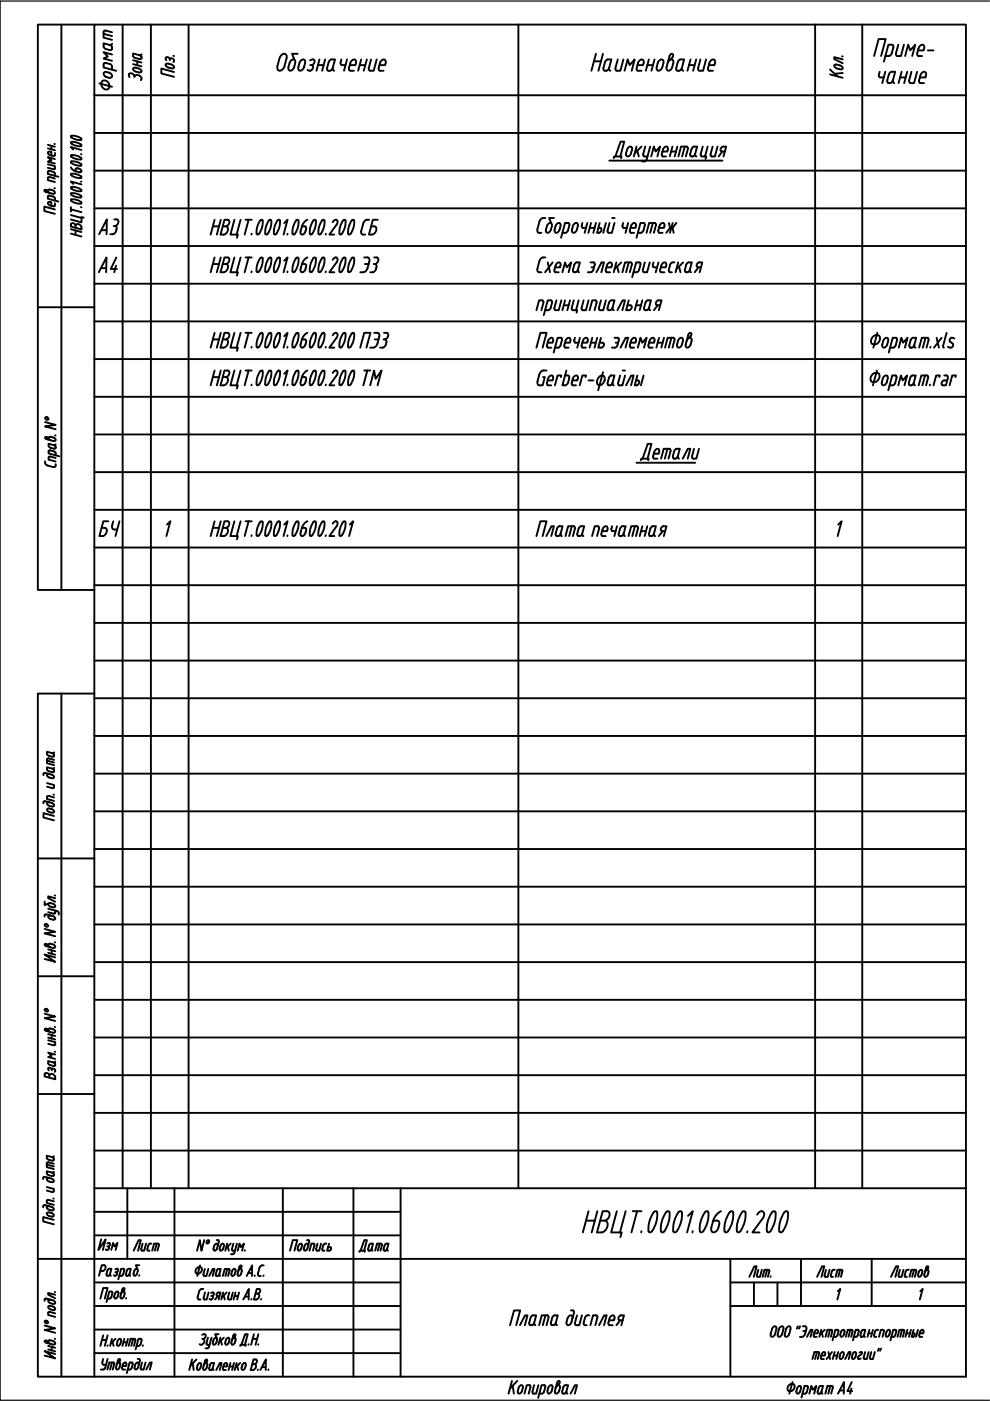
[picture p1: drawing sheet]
<svg xmlns="http://www.w3.org/2000/svg" width="210mm" height="297mm" viewBox="0 0 210 297" stroke-linecap="round" stroke-linejoin="round" font-family="sans-serif">
<defs><g id="words">
<g font-size="6.6">
<text x="19.8" y="50.8">А3</text>
<text x="19.8" y="58.9">А4</text>
<text x="19.8" y="115">БЧ</text>
</g>
<text font-size="6.2" x="185.2" y="19">чание</text>
<text font-size="5.7" x="75.1" y="266.7">Дата</text>
</g></defs>
<path d="M209.8 .2h-209.8v296.7h209.8" fill="none" stroke="#000" stroke-width=".25"/>
<g fill="none" stroke="#000" stroke-width=".4">
<path d="M13 5.2v119.9M20 5.2h-12v119.9h12M26 5.2v246.7M32 5.2v246.7M40 5.2v246.7M109.9 5.2v246.7M172.8 5.2v246.7M182.8 5.2v246.7M20 20.2h184.8M20 28.2h184.8M20 36.2h184.8M20 44.2h184.8"/>
<path d="M20 52.2h184.8M8 65.1h12M20 60.2h184.8M20 68.1h184.8M20 76.1h184.8M20 84.1h184.8M20 92.1h184.8M20 100.1h184.8M20 108.1h184.8M20 116.1h184.8M20 124.1h184.8M20 132.1h184.8"/>
<path d="M13 147.1v144.8M20 147.1h-12v144.8h196.8v-286.7h-184.8v286.7M20 140.1h184.8M20 148h184.8M20 156h184.8M20 164h184.8M20 172h184.8M8 182h12M20 180h184.8M20 188h184.8M20 196h184.8M8 207h12"/>
<path d="M20 204h184.8M20 212h184.8M20 220h184.8M8 232h12M20 228h184.8M20 236h184.8M20 256.9h64.9M20 251.9h184.8M20 243.9h184.8M27 251.9v15M37 251.9v40M60 251.9v40"/>
<path d="M74.9 251.9v40M84.9 251.9v40M8 266.9h196.8M20 276.9h64.9M20 271.9h64.9M20 261.9h64.9M154.9 276.9h49.9M154.9 271.9h49.9M154.9 266.9v25M159.9 271.9v5M164.8 271.9v5M169.8 266.9v10"/>
<path d="M184.8 266.9v10M20 286.9h64.9M20 281.9h64.9"/>
</g>
<g fill="none" stroke="#000" stroke-width=".4">
<path d="M21.1 17.7l2.7 .7M21.8 17.1a1.09 1.09 0 0 1 1.2 .5 1.09 1.09 0 0 1-.1 1.3 1.09 1.09 0 0 1-1.2-.4 1.09 1.09 0 0 1 .1-1.4zM22 9.2l1.3 .3a.55 .55 0 0 1 .5 .6 .55 .55 0 0 1-.5 .5l-1.1-.3-.2-.4zM22 7.2l1.8 .4M22.1 15.4a1.25 1.25 0 0 1 1.7 .7l-.1 .3a1.25 1.25 0 0 1-1.7-.8zM23.8 9.3l-.1 .1-.4 .1M23.8 14.8l-.1-.9a1.9 1.9 0 0 0-1.5-.6l-.2 .3v.7l2.7 .7M23.8 11.6l-1.8-.5 .9 .9-.9 .4 1.8 .5M23.8 6.8l-1.4-.3-.4 .1v.2v1.2l1.8 .5M28.2 11.3l1.4 .4a.45 .45 0 0 1 .4 .3 .45 .45 0 0 1-.2 .5l-1.4-.3-.2-.4zM28.2 13.6l1.8 .5M28.2 12.8l1.8 .5"/>
<path d="M28.5 16.3a.69 .69 0 0 0-.4-.7 .69 .69 0 0 0-.8 .2l.2 .6M28.5 16.2a.78 .78 0 0 1 1-.2 .78 .78 0 0 1 .4 1M28.8 14.4a1.16 1.16 0 0 1 1.2 .7l-.3 .3-.3-.1M28.8 15.2l.6 .2M28.8 14.4l-.3-.1-.3 .3 .1 .2 .5 .4M29.1 13v.8M30 11.5l-.4 .2M35.1 12.3l.5-.2 .4 .5M35.1 12.3l.2 .5M35.2 13.6a1.48 1.48 0 0 1 1.7 .6l-.3 .3h-.3a1.16 1.16 0 0 1-1.2-.7zM36 12.8l.1-.4h.1l.5 .1 .2 .3M36.8 11.8l.1 .1"/>
<path d="M36.9 15.3l-2.7-.8v1.1l2.7 .7M36.9 12.8l-.1 .4M59.7 11.7l.6-.3a.68 .68 0 0 1 .5 1l-.5 1.6a.88 .88 0 0 1-.5 .9 .88 .88 0 0 1-.9-.2 4.1 4.1 0 0 1 .5-2.7zM61.7 12.8l.5-.2a.55 .55 0 0 1 .4 .8 1.55 1.55 0 0 1-1 1.6 .55 .55 0 0 1-.4-.8zM63.1 11.4h-1.2l.6 1.3M63.5 13.4a.7 .7 0 0 1 .4-.7 .7 .7 0 0 1 .8 .1v.6a1.55 1.55 0 0 1-1 1.6 .55 .55 0 0 1-.4-.8M63.5 13.4l-.2 .8M65.7 12.8l.3-.1a.47 .47 0 0 1 .7 .2 .82 .82 0 0 1-.9 .9M66.1 13.8a.66 .66 0 0 1 .1 1 .66 .66 0 0 1-1 0M67.4 13.8h1.2M67.7 12.6l-.6 2.4M68.9 12.6l-.6 2.4"/>
<path d="M69.7 13.2l-.4 1.5a.66 .66 0 0 0 .8 .3 .66 .66 0 0 0 .5-.6M69.7 13.2l.3-.5 1-.1-.5 1.8M70.6 14.4v.5l.2 .1M72.4 12.6l-.2 .9 .1 .2 1 .1M73.6 12.6l-.7 2.4M74.2 13.8h1.2a.77 .77 0 0 0-.3-1.2 1.01 1.01 0 0 0-.8 .8l-.3 1 .1 .5 .9 .1M76.3 13.8h1.1M76.6 12.6l-.7 2.4M77.8 12.6l-.7 2.4M78.7 12.6l-.5 2.1 .3 .3h.7l.7-2.4M81.8 13.4l-.1 .4h-1.2M81.8 13.4a.55 .55 0 0 0-.4-.8 .99 .99 0 0 0-.8 .8l-.3 1.3 .3 .3h.7"/>
<path d="M125.9 13h1.5M126.4 11.4l-1 3.6M127.8 11.4l-.9 3.6M128.4 12.9l.5-.3h.7l-.5 1.8a.66 .66 0 0 1-.5 .6 .66 .66 0 0 1-.7-.3zM129.2 14.4v.5l.2 .1M131 12.6l-.5 2.1 .3 .3h.7l.7-2.4M132.4 15l.7-2.4 .4 1.2 1.1-1.2-.7 2.4M136.5 13.4l-.2 .4h-1.2M136.5 13.4a.55 .55 0 0 0-.4-.8 1.01 1.01 0 0 0-.8 .8l-.3 1 .1 .5 .9 .1M137.2 13.8h1.2M137.6 12.6l-.7 2.4M138.8 12.6l-.7 2.4"/>
<path d="M139.8 12.8l.5-.2a.55 .55 0 0 1 .4 .8 1.55 1.55 0 0 1-1.1 1.6 .55 .55 0 0 1-.4-.8zM142 11.9v-.2a.39 .39 0 0 1 .7-.2v.1a1.25 1.25 0 0 1-.7 1.2M142 11.9l-.7 2.3a.55 .55 0 0 0 .4 .8 1.79 1.79 0 0 0 .9-2.3 .8 .8 0 0 0-1.1 .7M143.8 12.9l.5-.3h.8l-.5 1.8a.66 .66 0 0 1-.5 .6 .66 .66 0 0 1-.7-.3zM144.6 14.4l.1 .5 .2 .1M146.1 13.8h1.2M146.4 12.6l-.6 2.4M147.6 12.6l-.6 2.4M148.5 12.6l-.5 1.8M149.7 12.6l-.6 2.4-1-.1-.1-.5M150.3 13.8h1.2a.77 .77 0 0 0-.3-1.2 1.01 1.01 0 0 0-.8 .8l-.3 1 .1 .5 1 .1M176 15.8l2.7 .7"/>
<path d="M176 14.7l1.6 1.5M177.5 13.7h-.3l-.3 .2a1.51 1.51 0 0 0 1.7 .7l.1-.2a1.16 1.16 0 0 0-1.2-.7M178.5 11.9l.2 .1M178.7 12.6l-1.8-.5v.4l1.8 .9M178.7 15.5l-1.7 .1M185.3 11.9l1-3.6h1.5l-1 3.6M187.7 11.9l1-.1a2.89 2.89 0 0 0 .7-2l-.3-.3h-.7l-1 3.6M190.5 9.5l-.5 2.1 .3 .3h.7l.7-2.4M191.9 11.9l.7-2.4 .4 1.2 1.1-1.2-.7 2.4M194.6 10.7h1.2a.78 .78 0 0 0-.2-1.2 1.01 1.01 0 0 0-.9 .8l-.2 1 .1 .5 .9 .1M196.7 10.7h1.2M10.1 37.7v.5l1.5 .4"/>
<path d="M10.1 36.4v.5l2.3 .6M10.1 34.8l1.5 .4v.5l-.3 .2-1.2-.3M10.1 31.5l1.5 .4M10.1 30.7l1.5 .4M10.5 36.2l1 .3 .1 .3v.5M10.5 37.5l1.1 .4M10.5 37.5l-.3 .2M10.5 36.2l-.3 .2M10.6 32.1l.3 .1v.8M10.7 32.1l-.5 .1a.49 .49 0 0 0 .4 .7l1 .1v-.6M10.9 30.9v.8M11.5 39.9h.1"/>
<path d="M11.5 30.5h.1M11.6 33.7l-1.5-.4 .8 .7-.8 .3 1.5 .4M15 35.5l.4 .5 .6 .3M15.1 39.7a2.32 2.32 0 0 1 2.2 .7 2.03 2.03 0 0 1-2.3-.6zM15.1 36.9a2.39 2.39 0 0 1 2.2 .7l-.1 .1a2.32 2.32 0 0 1-2.2-.7zM15.1 33a2.32 2.32 0 0 1 2.2 .7 2.03 2.03 0 0 1-2.3-.6zM15.1 30.1a2.39 2.39 0 0 1 2.2 .7l-.1 .1a2.32 2.32 0 0 1-2.2-.7zM15.1 28.8a2.39 2.39 0 0 1 2.2 .7l-.1 .1a2.32 2.32 0 0 1-2.2-.7zM15.5 39l-.5-.5 2.3 .6M15.5 31.7l-.5-.5 2.3 .6M16 35.9v.4M16 36.3l.8 .2"/>
<path d="M16.8 35.8l-.6-.1-.2 .2M16.8 35.8a.49 .49 0 0 1 .4 .6l-.4 .1M17.1 38.5h.2M17.1 32.7h.2M17.2 35.1l-1.2-.1a1.01 1.01 0 0 1-1-.6l.1-.1a2.36 2.36 0 0 1 2.2 .7l-.1 .1M129.2 34.1h24M130.1 33.5l.1-.3h1.6l-.1 .3M130.5 33.2l1.1-3.2h.8l-.9 3.2M132.9 31.8l-.2 .7M132.9 31.8l.2-.3a.54 .54 0 0 1 .9-.2v.5M134 31.8a1.35 1.35 0 0 1-.9 1.4 .48 .48 0 0 1-.3-.7M135 31.1l-.6 2.1"/>
<path d="M135.1 32l.3 1.2M136 31.1l-1.4 1.4M136.8 31.1l-.4 1.8 .2 .3h.7M137.8 31.1l-.8 2.9-.4 .2h-.5M138.1 33.2l.5-2.1 .4 1 .9-1-.5 2.1M140.5 31.8l.2-.3a.54 .54 0 0 1 .9-.2v.5M140.5 31.8l-.2 1.1 .3 .3h.6M141.6 31.8l-.1 .3h-1M142.3 32.1h1M142.6 31.1l-.6 2.1M143.6 31.1l-.5 2.1M143.8 33.2l.6-2.1h1.2l.2 .2v.3l-.4 1.6"/>
<path d="M145.2 31.1l-.6 2.1M146.8 31.3l.4-.2h.6l-.4 1.6a.58 .58 0 0 1-.5 .5 .58 .58 0 0 1-.6-.3zM147.4 32.7v.2l.3 .3M149 31.1l-.4 1.6v.2l.2 .3h.7l.5-2.1M149.5 33.2h.2l-.1 .5M151.1 31.1l-.4 1.6M152.1 31.1l-.5 2.1-.9-.1v-.4M153.2 32.1l-.8 1.1M153.3 31.1a.57 .57 0 0 0-.5 .4 .57 .57 0 0 0 .2 .6h.7M153.3 31.1h.7l-.6 2.1M10.1 41.7v.4l2.3 .6M10.2 40.7l-.5-.5-.3 .1 .3 .4 1.4 .4h.3l.3-.3a1.21 1.21 0 0 0-1.5-.5 .49 .49 0 0 0 .5 .6"/>
<path d="M10.5 41.5l1 .3 .1 .3M10.5 41.5l-.3 .2M11.6 44.4l-2.2-.6v.9l2.2 .6M11.6 43.1v.6l-1-.1a.5 .5 0 0 1-.4-.7h.7v.7M11.6 42.1v.4M15 49.5l2.3 .6M15 48.6l2.3 .6M15 45.6l2.3 .6M15 44.4l2.3 .6M15 43.9v1M15.1 47.4a.62 .62 0 0 1 .9 .4l.1-.2a.83 .83 0 0 1 .9 .1 .83 .83 0 0 1 .3 .9l-2.3-.6zM15.2 40.9l-.2 .2a2.1 2.1 0 0 0 2.3 .6 2.26 2.26 0 0 0-2.1-.7"/>
<path d="M16 47.8v.5M16 48.9v.9M17.1 43.9l.2 .1M17.2 43.2l-1.2-.2a1.01 1.01 0 0 1-1-.6l.1-.1a2.36 2.36 0 0 1 2.2 .7l-.1 .2M17.8 46.2l-.5-.2v1.1l-2.3-.6M45.1 48h1.3M45.1 56h1.3M45.5 46.6l-.8 3.1M45.5 54.6l-.8 3.1M46.8 46.6l-.8 3.1M46.8 54.6l-.8 3.1M47.2 48h.7"/>
<path d="M47.2 56h.7M47.9 48a.75 .75 0 0 0 .7-.6 .75 .75 0 0 0-.4-.8h-.6l-.8 3.1h.6M47.9 56a.75 .75 0 0 0 .7-.6 .75 .75 0 0 0-.4-.8h-.6l-.8 3.1h.6M47.9 48h.2a1.08 1.08 0 0 1-.7 1.7M47.9 56h.2a1.08 1.08 0 0 1-.7 1.7M49.7 46.6l-.8 3.1h1.5l-.2 .7M49.7 54.6l-.8 3.1h1.5l-.2 .7M51 46.6l-.8 3.1M51 54.6l-.8 3.1M52.1 46.6h1.3M52.1 54.6h1.3M52.7 46.6l-.8 3.1"/>
<path d="M52.7 54.6l-.8 3.1M53.4 49.6l-.1 .1M53.4 57.5l-.1 .2M55.2 46.8l.4-.2a3.2 3.2 0 0 1-1 3.1l-.2-.1v-1l.3-.9zM55.2 54.7l.4-.1a3.2 3.2 0 0 1-1 3.1l-.2-.2v-.9l.3-.9zM57 46.8l.4-.2a3.2 3.2 0 0 1-.9 3.1l-.2-.1v-1l.2-.9zM57 54.7l.4-.1a3.2 3.2 0 0 1-.9 3.1l-.2-.2v-.9l.2-.9zM58.8 46.8l.5-.2a3.3 3.3 0 0 1-1 3.1l-.2-.1v-1l.3-.9zM58.8 54.7l.5-.1a3.3 3.3 0 0 1-1 3.1l-.2-.2v-.9l.3-.9zM60.3 47.3l.7-.7-.9 3.1M60.3 55.3l.7-.7-.9 3.1M61 49.6l-.1 .1"/>
<path d="M61 57.5l-.1 .2M62.8 46.8l.4-.2a3.3 3.3 0 0 1-1 3.1l-.2-.1v-1l.3-.9zM62.8 54.7l.4-.1a3.3 3.3 0 0 1-1 3.1l-.2-.2v-.9l.3-.9zM64 48h.5M64 56h.5M64.5 48h.2a1.17 1.17 0 0 1-.6 1.7 .48 .48 0 0 1-.4-.7l.3-1M64.5 56h.2a1.17 1.17 0 0 1-.6 1.7 .48 .48 0 0 1-.4-.7l.3-1M65.2 46.6l-.8 .7-.4 .7M65.2 54.6l-.8 .7-.4 .7M66.4 46.8l.5-.2a3.2 3.2 0 0 1-1 3.1l-.2-.1v-1l.3-.9zM66.4 54.7l.5-.1a3.2 3.2 0 0 1-1 3.1l-.2-.2v-.9l.3-.9zM68.3 46.8l.4-.2a3.3 3.3 0 0 1-1 3.1l-.2-.1v-1l.3-.9z"/>
<path d="M68.3 54.7l.4-.1a3.3 3.3 0 0 1-1 3.1l-.2-.2v-.9l.3-.9zM69.1 49.6l-.1 .1M69.1 57.5l-.1 .2M70.5 47.1a.61 .61 0 0 1 1-.4v.7l-1.7 2.3h1.1M70.5 55.1a.6 .6 0 0 1 1-.4v.7l-1.7 2.3h1.1M72.7 46.8l.5-.2a3.3 3.3 0 0 1-1 3.1l-.2-.1v-1l.2-.9zM72.7 54.7l.5-.1a3.3 3.3 0 0 1-1 3.1l-.2-.2v-.9l.2-.9zM74.6 46.8l.4-.2a3.2 3.2 0 0 1-1 3.1l-.2-.1v-1l.3-.9zM74.6 54.7l.4-.1a3.2 3.2 0 0 1-1 3.1l-.2-.2v-.9l.3-.9zM76.6 48.9a.54 .54 0 0 0 .4 .8h.4M77.2 54.6h.7M77.4 56h.8"/>
<path d="M77.9 54.6h.2l.2 .5-.4 1.8M77.9 56.8a1.21 1.21 0 0 1-1.5 .9M78.3 46.6a.99 .99 0 0 0-1.3 .8l-.4 1.6M78.5 57.7h.5M79.3 54.6h.6a.78 .78 0 0 1 .2 .9 .78 .78 0 0 1-.9 .5M79.5 56a.8 .8 0 0 1 .1 1.3l-.6 .4M80.1 46.6h-1l-.9 3.1a1.15 1.15 0 0 0 1.3-.3 1.15 1.15 0 0 0 .1-1.4h-.9M113.9 48.6a.54 .54 0 0 0 .4 .8h.5M114.4 55.4l-.5 1.5a.54 .54 0 0 0 .4 .8h.5M115.6 46.2a.99 .99 0 0 0-1.2 .8l-.4 1.6M115.6 54.6a.99 .99 0 0 0-1.2 .8M115.9 48l.2-.3a.54 .54 0 0 1 .9-.2v.5a1.38 1.38 0 0 1-.9 1.4 .48 .48 0 0 1-.3-.7l.2-.7"/>
<path d="M116.1 55.6l.5 2.1M117.2 55.6l-1.6 2.1M117.5 46.2h-1.1l.5 1.2M117.6 48.7a.48 .48 0 0 0 .3 .7 1.6 1.6 0 0 0 .8-2.1 .7 .7 0 0 0-.9 .7l-.2 .7M117.7 56.7h1a.67 .67 0 0 0-.2-1.1l-.2 .1a2 2 0 0 0-.7 1.9l.2 .1M117.8 57.7h.7M119.2 49.4l.9-.1a2.51 2.51 0 0 0 .6-1.8l-.2-.2h-.7l-.8 3.1M119.2 57.7l.6-2.1 .4 1.1 .9-1.1-.5 2.1M121.7 47.5l.5-.2a.48 .48 0 0 1 .3 .7 1.35 1.35 0 0 1-.9 1.4 .48 .48 0 0 1-.3-.7zM122.3 55.6h.6l-.4 1.6M122.3 55.6l-.2 .1a2.45 2.45 0 0 0-.6 1.8 .57 .57 0 0 0 .6 .2 .57 .57 0 0 0 .4-.5M122.5 57.2v.3l.3 .2"/>
<path d="M123.5 47.3l-.2 .7 .3 .3M123.6 48.3h.6M124.5 47.3l-.5 2.1M125 48.3h1.1M125.2 55.6h.6M125.3 47.3l-.6 2.1M125.4 56.7h.6M125.8 55.6l.2 .1a2.05 2.05 0 0 1-.3 1.8l-.4 .2h-.7M126.4 47.3l-.6 2.1M126.4 57.7l1.1-2.1h.6l-.6 2.1M126.9 48.3h.4M127.1 47.3l-.5 2.1a.71 .71 0 0 0 .7-.2 .71 .71 0 0 0 .1-.8l-.1-.1"/>
<path d="M128.5 47.3l-.6 2.1M128.6 56.7h1a.67 .67 0 0 0-.2-1.1l-.2 .1a2 2 0 0 0-.7 1.9l.8 .1M129.2 47.3l-.4 1.8 .3 .3h.6l.6-2.1M129.8 46.2h.5M130.7 55.6l-.6 2.1M130.8 56.5l.4 1.2M131.7 55.6l-1.4 1.4M132.1 47.3l-.1 .7 .2 .3M132.2 48.3h.7M133.2 47.3l-.6 2.1M133.3 55.6l-.6 2.1M133.7 48.3h1a.67 .67 0 0 0-.2-1h-.2a2 2 0 0 0-.7 2l.9 .1"/>
<path d="M133.7 55.6h-1.2l-.5 2.1M133.7 55.6l.3 .3v.2l-.5 1.6M134.3 57.7h.7M135.2 49.4l.9-.1a2.37 2.37 0 0 0 .6-1.8l-.2-.2h-.7l-.8 3.1M135.5 57.2l-.5 .5M135.5 55.6l.3 .3-.3 1.3M135.5 55.6h-.6l-.9 3.2M136.7 55.6l-.4 1.9 .2 .2h.7l.6-2.1M137.1 49.4l.5-2.1h1.2h.2l.1 .5-.5 1.6M138.4 47.3l-.5 2.1M138.6 55.6l-.1 1 .8 .1M139.6 55.6l-.6 2.1"/>
<path d="M140.1 56.7h1a.67 .67 0 0 0-.2-1.1l-.2 .1a2 2 0 0 0-.7 1.9l.9 .1M140.9 48l-.1 .3h-1.1M140.9 48a.48 .48 0 0 0-.4-.7h-.2a2 2 0 0 0-.6 2l.8 .1M141.8 47.3l.3 1-.8 1.1M142.1 56.2l-.3 1.3 .1 .1 .6 .1M142.6 48.3l.2 1.1M142.6 55.6l-.5 .5M142.6 47.3l-.6 2.1M142.6 55.6h.4M143.4 47.3l-.8 1h-.5M143.8 55.6l-.6 2.1M144 56.5l.3 1.2"/>
<path d="M144.8 55.6l-1.4 1.4M146 55.6l-.2 .1a2.45 2.45 0 0 0-.6 1.8 .57 .57 0 0 0 .6 .2 .57 .57 0 0 0 .5-.5M146 55.6h.7l-.4 1.6M146.3 57.2v.3l.2 .2M148.1 56.7l-.8 1M148.3 55.6h.6l-.6 2.1M148.3 55.6a.57 .57 0 0 0-.6 .4 .57 .57 0 0 0 .3 .7h.6M45.1 72h1.3M45.1 80h1.3M45.5 70.6l-.8 3.1M45.5 78.6l-.8 3.1M46.8 70.6l-.8 3.1"/>
<path d="M46.8 78.6l-.8 3.1M47.2 72h.7a.75 .75 0 0 0 .7-.6 .75 .75 0 0 0-.4-.8h-.6l-.8 3.1h.6M47.2 80h.7M47.9 79.9a.75 .75 0 0 0 .7-.5 .75 .75 0 0 0-.4-.8h-.6l-.8 3.1h.6M47.9 72h.2a1.08 1.08 0 0 1-.7 1.7M47.9 80h.2a1.08 1.08 0 0 1-.7 1.7M49.7 70.6l-.8 3.1h1.5l-.2 .7M49.7 78.6l-.8 3.1h1.5l-.2 .7M51 70.6l-.8 3.1M51 78.6l-.8 3.1M52.1 70.6h1.3M52.1 78.6h1.3"/>
<path d="M52.7 70.6l-.8 3.1M52.7 78.6l-.8 3.1M53.4 73.5l-.1 .2M55.2 70.7l-.5 .9-.3 1v.9l.2 .2a3.4 3.4 0 0 0 1.1-3M55.2 78.7l.4-.1a3.2 3.2 0 0 1-1 3.1l-.2-.2v-.9l.3-1zM55.7 70.7l-.2-.1-.3 .1M57 70.7l-.5 .9-.2 1v.9l.2 .2a3.4 3.4 0 0 0 1-3M57 78.7l.4-.1a3.2 3.2 0 0 1-.9 3.1l-.2-.2v-.9l.2-1zM57.5 70.7l-.2-.1-.3 .1M58.8 70.7l-.4 .9-.3 1v.9l.2 .2a3.4 3.4 0 0 0 1-3M58.8 78.7l.5-.1a3.3 3.3 0 0 1-1 3.1l-.2-.2v-.9l.3-1zM59.4 70.7l-.3-.1-.3 .1"/>
<path d="M60.3 71.3l.7-.7-.9 3.1M60.3 79.3l.7-.7-.9 3.1M61 73.5l-.1 .2M62.8 70.7l-.5 .9-.3 1v.9l.2 .2a3.4 3.4 0 0 0 1.1-3M62.8 78.7l.4-.1a3.3 3.3 0 0 1-1 3.1l-.2-.2v-.9l.3-1zM63.3 70.7l-.2-.1-.3 .1M64 80l-.3 1a.48 .48 0 0 0 .4 .7l.6-.4 .2-.6M64 80h.5M64.5 72h.2a1.17 1.17 0 0 1-.6 1.7 .48 .48 0 0 1-.4-.7l.3-1h.5M64.5 79.9l.4 .2v.5M65.2 70.6l-.8 .7-.4 .7M65.2 78.5l-.8 .7-.4 .7"/>
<path d="M66.4 70.7l-.4 .9-.3 1v.9l.2 .2a3.4 3.4 0 0 0 1.1-3M66.4 78.7l.5-.1a3.2 3.2 0 0 1-1 3.1l-.2-.2v-.9l.3-1zM67 70.7l-.3-.1-.3 .1M68.3 70.7l-.5 .9-.3 1v.9l.2 .2a3.4 3.4 0 0 0 1.1-3M68.3 78.7l.4-.1a3.3 3.3 0 0 1-1 3.1l-.2-.2v-.9l.3-1zM68.8 70.7l-.2-.1-.3 .1M69.1 73.5l-.1 .2M70.5 71.1a.6 .6 0 0 1 1-.4v.7l-1.7 2.3h1.1M70.5 79.1a.6 .6 0 0 1 1-.4v.7l-1.7 2.3h1.1M72.7 70.7l-.5 .9-.2 1v.9l.2 .2a3.4 3.4 0 0 0 1-3M72.7 78.7l.5-.1a3.3 3.3 0 0 1-1 3.1l-.2-.2v-.9l.2-1zM73.3 70.7l-.3-.1-.3 .1"/>
<path d="M74.6 70.7l-.5 .9-.3 1v.9l.2 .2a3.4 3.4 0 0 0 1.1-3M74.6 78.7l.4-.1a3.2 3.2 0 0 1-1 3.1l-.2-.2v-.9l.3-1zM75.1 70.7l-.2-.1-.3 .1M76.4 73.7l.8-3.1h1.3l-.8 3.1M77.2 78.6h1.3M77.9 78.6l-.9 3.1M78.5 73.7h.6M79.3 70.6h.7l.4 .2a3.8 3.8 0 0 1-.5 2.4l-.8 .5M79.5 72h.8M80.6 73.7h.5M81.3 72h.3M81.4 70.6h.5a.76 .76 0 0 1 .4 .8 .76 .76 0 0 1-.7 .6"/>
<path d="M81.6 72a.8 .8 0 0 1 .1 1.3l-.6 .4M113.7 65.8l.6-2.1h.7l.1 .1 .1 .4-.4 1.6M113.7 73.7l.9-3.1h1.3l-.8 3.1M115.6 65.8l.8-.1a2.37 2.37 0 0 0 .7-1.8l-.3-.2h-.7l-.8 3.1M115.9 78.6a1.18 1.18 0 0 0-1.6 .8l-.4 1.8 .3 .4 .9 .1 .4-1.7h-.4M116.1 72.7h1.1a.68 .68 0 0 0-.3-1.1l-.2 .1a2.01 2.01 0 0 0-.6 1.9l.8 .1M117.7 73.7h.6M118 63.7l-.4 1.5-.1 .3 .3 .3M118.3 73.7l.3-.1a2.46 2.46 0 0 0 .6-1.7l-.3-.3h-.7l-.8 3.2M118.9 80l.1-.4h-.8l-.5 2.1M119 63.7l-.5 2.1h-.7M119.5 64.7h1.1"/>
<path d="M119.8 63.7l-.6 2.1M120.1 78.6l-.9 3.1 .9-.1a2.05 2.05 0 0 0 .5-1.9l-.8-.1M120.9 63.7l-.6 2.1M120.9 72.3l-.1 .4h-1M120.9 72.3a.48 .48 0 0 0-.3-.7l-.2 .1a2.01 2.01 0 0 0-.7 1.9l.9 .1M121.6 63.7l-.4 1.5v.3l.3 .3h.6l.6-2.1M121.9 71.6l-.1 1 .9 .1M122.1 65.8h.3l-.2 .5M122.9 71.6l-.5 2.1M123.3 73.2l.1 .4 .8 .1M123.5 72.7h1a.67 .67 0 0 0-.2-1.1l-.2 .1a1.78 1.78 0 0 0-.8 1.5M123.7 63.7l-.4 1.6"/>
<path d="M124.2 80l.1-.4h-.8l-.6 2.1M124.8 63.7l-.6 2.1-.8-.1-.1-.5M125.3 72.7h1M125.6 71.6l-.6 2.1M126.2 63.7h-.6l-.6 2.1M126.2 63.7l.3 .2v.3l-.4 1.6M126.6 71.6l-.5 2.1M127 79.9l.7-.3a1 1 0 0 1 .6 .9 1 1 0 0 1-.5 .9l-.7 .3a1 1 0 0 1-.6-.9 1 1 0 0 1 .5-.9zM127.1 72.7h.9a.66 .66 0 0 1-.5 1M127.4 63.7l-.4 1.5v.3l.2 .3h.7l.6-2.1M127.4 71.6l-.6 2.1h.7M127.9 78.9l-1.1 3.8"/>
<path d="M129.2 63.9l.4-.2h.7l-.4 1.6a.58 .58 0 0 1-.5 .5 .58 .58 0 0 1-.6-.3zM129.9 65.2v.3l.2 .3M130.3 71.6h.6M130.5 72.7h.6M130.9 65.8l1.1-2.1h.5l-.5 2.1M131 71.6l.1 .1a2.07 2.07 0 0 1-.3 1.7l-.4 .3h-.7M131.5 79.6l-.4 1.6M131.6 73.7l1.1-2.1h.5l-.6 2.1M132 78.6h.5M132.5 79.6l-.5 2.1-.9-.1v-.4M133.3 63.7l-.6 2.1h.7a.57 .57 0 0 0 .5-.4 .57 .57 0 0 0-.2-.7h-.7M133.7 72.7h1a.67 .67 0 0 0-.2-1.1l-.2 .1a2.01 2.01 0 0 0-.7 1.9l.9 .1"/>
<path d="M134.9 64.7h1M135.1 79.6l-.5 2.1h.4M135.1 63.7l-.5 2.1M135.2 73.7l.6-2.1 .4 1.1 .9-1.1-.6 2.1M136.2 63.7l-.6 2.1M136.5 79.6l-.6 2.1M137 63.9l.4-.2h.6l-.4 1.6a.58 .58 0 0 1-.4 .5 .58 .58 0 0 1-.7-.3zM137.6 65.2v.3l.3 .3M137.6 72.7h1.1a.68 .68 0 0 0-.3-1.1l-.2 .1a2.04 2.04 0 0 0-.6 1.9l.8 .1M139.4 64.7l-.8 1.1M139.4 72.7h1.1M139.7 71.6l-.5 2.1"/>
<path d="M140 64.7l-.9-.1a.66 .66 0 0 1 .5-.9h.7l-.6 2.1M140.8 71.6l-.6 2.1M141 73.7l.6-2.1h1.1l.2 .1 .1 .4-.4 1.6M142.4 71.6l-.6 2.1M144 71.8l.5-.2a.48 .48 0 0 1 .3 .7 1.35 1.35 0 0 1-.9 1.4 .48 .48 0 0 1-.3-.7zM146 71.8a1.14 1.14 0 0 0 .6-1l-.2-.2-.4 .2-.6 2.2a.48 .48 0 0 0 .3 .7 1.57 1.57 0 0 0 .8-2 .7 .7 0 0 0-.9 .6M185.9 78.6l-.8 3.1M186 70.6l-.8 3.1M186.1 71.1l.2 .1a1.13 1.13 0 0 1-.1 1.4 1.13 1.13 0 0 1-1.5 .1 1.26 1.26 0 0 1 1.4-1.6M187.5 79.8l.4-.2a.48 .48 0 0 1 .3 .7 1.38 1.38 0 0 1-.9 1.4 .47 .47 0 0 1-.3-.7zM187.5 71.8l.5-.2a.48 .48 0 0 1 .3 .7 1.38 1.38 0 0 1-.9 1.4 .47 .47 0 0 1-.3-.7zM188.7 73.7l.9-.1a2.46 2.46 0 0 0 .6-1.7l-.3-.3h-.6l-.9 3.2"/>
<path d="M189.8 79.6h-.6l-.9 3.1M189.8 79.6l.3 .3v.2M190.6 73.7l.5-2.1 .4 1.1 .9-1.1-.5 2.1M193.1 72.1l-.3 1.3a.57 .57 0 0 0 .6 .3 .57 .57 0 0 0 .4-.5M193.6 71.6h.7l-.5 1.6M193.6 71.6l-.5 .5M193.9 73.2l-.1 .2 .3 .3M194.9 73.7l.5-2.1h1.2l.2 .1 .1 .4-.5 1.6M196.1 79.6l-.5 2.1M196.2 71.6l-.5 2.1M197.3 73.5l-.1 .2M198.6 71.6l.5 2.1"/>
<path d="M199.2 80l.1-.4h-.8l-.6 2.1M199.6 71.6l-1.6 2.1M200.2 79.6h.4M200.7 79.6l.3 .3-.4 1.8-.9-.1a.66 .66 0 0 1 .5-.9M200.7 70.6l-.7 2.8 .1 .3M202.4 71.8a.57 .57 0 0 0-.8-.1 .57 .57 0 0 0-.2 .7l.6 .5a.61 .61 0 0 1-.2 .8 .61 .61 0 0 1-.8-.2M202.6 80l.1-.4h-.8l-.6 2.1M9.5 89.5l2.3 .6-2.3 .3 2.3 .6M9.5 97.8v.3M9.6 98.1v.3a2.66 2.66 0 0 0 1.9 .6l.2-.1 .1-.5M9.6 88.5h.5l.2 .5-.6-.1zM10.3 97v.4l1.5 .4"/>
<path d="M10.3 95.7v.4l2.3 .6M10.3 94.5l.4 .4M10.4 93.1l-.5-.4h-.3l.3 .4 1.4 .4h.3l.2-.2a1.21 1.21 0 0 0-1.4-.6 .49 .49 0 0 0 .4 .7M10.7 96.8l1.1 .3M10.7 95.5l.7 .2M10.7 94.9l.7 .2M10.7 96.8l-.4 .2M10.7 95.5l-.4 .2M11.4 94.4l-1.1-.3v.4M11.4 95.7l.3 .2 .1 .6M11.4 94.4l.4 .4-.1 .3h-.3M11.7 92.3h.1"/>
<path d="M11.8 94.2l-.4 .2M53.4 81.5l-.1 .2M61 81.5l-.1 .2M69.1 81.5l-.1 .2M78.5 81.7l.8-3.1 .3 1.7 1.3-1.7-.8 3.1M116 81.2l.1 .4 .8 .1M116.1 80.7h1.1a.68 .68 0 0 0-.3-1.1l-.2 .1a1.78 1.78 0 0 0-.7 1.5M121.2 81.2l.1 .4 .8 .1M121.4 80.7h1a.68 .68 0 0 0-.2-1.1l-.3 .1a1.75 1.75 0 0 0-.7 1.5M124.8 80.7h1M128.8 81.2v.2a.58 .58 0 0 0 .6 .3 .58 .58 0 0 0 .5-.5v.2l.2 .3M129.1 80.1l-.3 1.1"/>
<path d="M129.1 80.1l.3-.4 .9-.1-.4 1.6M132.7 81.7l1.1-2.1h.6l-.6 2.1M134.9 80.7h.5a.66 .66 0 0 1-.4 1M134.9 98.1h12.5M135.9 97.6l.1-.4h1.5v.4M136.2 97.2l1.1-3.1h.8l-.8 3.1M138.5 96.7v.3l.2 .2M138.6 96.2h1.1a.67 .67 0 0 0-.3-1.1l-.2 .1a1.78 1.78 0 0 0-.7 1.5M138.7 97.2h.7M140.2 97.2l.5-2h1.2h.2l.1 .5-.5 1.5M141.5 95.2l-.5 2M142.7 96.7l.4-1.3 .4-.2h.6l-.4 1.5-.5 .5"/>
<path d="M142.7 96.7v.3l.2 .2M142.9 97.2h.3M143.7 96.7v.3l.3 .2M144.8 97.2l1-2h.6l-.6 2M147.2 95.2l-.5 1.5v.3l.3 .2M148.2 95.2l-.6 2h-.6M185.1 81l-.3-.1a1.14 1.14 0 0 1 .1-1.5 1.14 1.14 0 0 1 1.5-.1 1.27 1.27 0 0 1-1.3 1.7M189.8 81.2l-.3 .4-.9 .1M190.1 80.1l-.3 1.1M190.5 81.7l.5-2.1 .4 1.1 .9-1.1-.5 2.1M192.7 81.2v.2a.59 .59 0 0 0 .6 .3 .59 .59 0 0 0 .5-.5l-.1 .2 .3 .3M193 80.1l-.3 1.1"/>
<path d="M193 80.1l.3-.4 .9-.1-.5 1.6M196.8 80.1l-.4 1.6M196.8 80.1l-.1-.4-1.4-.1-.5 2.1M197.2 81.5l-.1 .2M200.2 80.7h.6M35.4 111.2l.7-.7-.8 3.2M45.1 111.9h1.3M45.5 110.5l-.8 3.2M46.8 110.5l-.8 3.2M47.2 111.9h.7M47.9 111.9a.75 .75 0 0 0 .7-.6 .75 .75 0 0 0-.4-.8h-.6l-.8 3.2h.6M47.9 111.9l.2 .1a1.08 1.08 0 0 1-.7 1.7"/>
<path d="M49.7 110.5l-.8 3.2h1.5l-.2 .7M51 110.5l-.8 3.2M52.1 110.5h1.3M52.7 110.5l-.8 3.2M53.4 113.5l-.1 .2M55.2 110.7l.4-.1a3.2 3.2 0 0 1-1 3.1l-.2-.2v-.9l.3-1zM57 110.7l.4-.1a3.2 3.2 0 0 1-.9 3.1l-.2-.2v-.9l.2-1zM58.8 110.7l.5-.1a3.3 3.3 0 0 1-1 3.1l-.2-.2v-.9l.3-1zM60.3 111.2l.7-.7-.9 3.2M61 113.5l-.1 .2M62.8 110.7l.4-.1a3.2 3.2 0 0 1-1 3.1l-.2-.2v-.9l.3-1zM64 111.9l-.3 1.1a.48 .48 0 0 0 .4 .7l.6-.5 .2-.6"/>
<path d="M64 111.9h.5M64.5 111.9l.4 .2v.5M65.2 110.5l-.8 .7-.4 .7M66.4 110.7l.5-.1a3.2 3.2 0 0 1-1 3.1l-.2-.2v-.9l.3-1zM68.3 110.7l.4-.1a3.2 3.2 0 0 1-1 3.1l-.2-.2v-.9l.3-1zM69.1 113.5l-.1 .2M70.5 111a.6 .6 0 0 1 1-.3v.7l-1.7 2.3h1.1M72.7 110.7l.5-.1a3.3 3.3 0 0 1-1 3.1l-.2-.2v-.9l.2-1zM74.2 111.2l.7-.7-.9 3.2M113.7 113.7l.9-3.2h1.3l-.8 3.2M115.8 113.7l1.1-2.1h.5l-.5 2.1M117.8 113.1l.4-1.3 .4-.2h.7l-.4 1.5"/>
<path d="M117.8 113.1v.3l.3 .3M118.1 113.7h.2M118.9 113.1l-.6 .6M118.9 113.1v.3l.2 .3M119.9 113.7l.6-2.1h1.1l.3 .2v.3l-.4 1.6M121.2 111.6l-.5 2.1M122.4 113.1v.3a.58 .58 0 0 0 .6 .2 .58 .58 0 0 0 .5-.5l-.1 .3 .3 .3M123.2 111.6h.7l-.5 1.5M123.2 111.6l-.4 .2-.4 1.3M125.5 113.7l.6-2.1h.7l.2 .2v.3l-.4 1.6M127.5 113.1l.1 .5 .8 .1M127.7 112.6h1a.68 .68 0 0 0-.2-1h-.3a1.78 1.78 0 0 0-.7 1.5"/>
<path d="M129.6 112.1v.3l.3 .2M129.8 111.6l-.2 .5M129.9 112.6h.6M130.8 111.6l-.5 2.1M131.2 113.1l.4-1.3 .4-.2h.7l-.5 1.5M131.2 113.1v.3a.58 .58 0 0 0 .6 .2 .58 .58 0 0 0 .4-.5v.3l.3 .3M133.3 113.7l.5-2.1h1.2h.2l.1 .5-.5 1.6M134.6 111.6l-.5 2.1M135.9 112.6h1.1M136.2 111.6l-.6 2.1M137.2 111.6l-.5 2.1M137.6 113.1v.3a.58 .58 0 0 0 .6 .2 .58 .58 0 0 0 .5-.5l-.1 .3 .3 .3"/>
<path d="M137.9 112.1l-.3 1M138.4 111.6h.7l-.4 1.5M138.4 111.6l-.5 .5M140.4 112.6h.6M140.5 112.6l-.8 1.1M140.6 111.6a.57 .57 0 0 0-.5 .4 .57 .57 0 0 0 .3 .6M140.7 111.6h.6l-.6 2.1M177.7 111.2l.7-.7-.8 3.2M10 159.4l1.3 .4 .2 .3-.1 .3h-.3l-.9-.3-.2-.2zM11.5 159.5l-.4 .2M9.2 170.3l.1-.4h.3a2.82 2.82 0 0 1 1.8 .6l.1 .2-.3 .3-.7-.1M10 166l1.5 .4v.5l-.4 .2-1.1-.3"/>
<path d="M10 161.3l1.5 .4M10.5 171.4a.94 .94 0 0 1 1 .7l-.3 .2-.7-.1M10.5 171.4l-.5 .1a.49 .49 0 0 0 .5 .7M10.5 170.1l-.5 .1a.49 .49 0 0 0 .5 .7M10.5 164.1l-.5 .1a.49 .49 0 0 0 .5 .7M11 164.2l-1.6-.3-.2 .4M11 164.2a.49 .49 0 0 1 .4 .7h-.9M11.1 163.7l.4-.2-.2-.4-1.3-.4v.4l.2 .3 .9 .3M11.3 168.5h.2M11.5 173l-2.3-.6v.9l2.3 .6M11.5 169.1l-1.2-.3-.3 .1v.5l1.5 .4M11.5 161.1l-1.2-.3-.3 .2v.8l1.5 .4"/>
<path d="M11.5 162.8l-.4 .2M9.5 197l2.2 .6-2.2 .3 2.2 .6M9.5 191.2v.7l.8-.3M9.5 194.1v.2M9.5 196h.5l.2 .4h-.5zM9.8 193.9l.9 .2M9.8 193.9l-.3 .1M10.2 192.7l2.1 .6 .2 .6M10.2 193.4l1.1 .3M10.7 194.1l.5 .1M10.7 194.1l-.4 .1a.49 .49 0 0 0 .4 .6l.5 .2M11.2 191.6h-.9a.49 .49 0 0 0 .4 .6l.5 .2"/>
<path d="M11.2 194.2a.49 .49 0 0 1 .4 .7l-.4 .1M11.2 191.6a.49 .49 0 0 1 .4 .7l-.4 .1M11.6 199.8h.1M11.6 189.8l.1 .1M11.7 193.1v.5l-.4 .1M11.7 190.4l-1.5-.4v.4l1.5 .8M9.5 214.9l2.2 .6-2.2 .4 2.2 .6M9.5 214h.5l.2 .4h-.5zM10 218.2l.3 .3M10 200.3l.3 .3M10 218.2l-.4-.1-.1 .2 .3 .3 1.4 .4M10 200.3l-.4-.2-.1 .2 .3 .3 1.4 .4"/>
<path d="M10.2 220l1.5 .4M10.2 219.2l1.5 .4M10.2 202l1.5 .4M10.2 201.3l1.5 .4M11 201.5v.7M11 219.4v.8M11.2 218.2l-.9-.1a.49 .49 0 0 0 .4 .7M11.2 200.2h-.9a.49 .49 0 0 0 .4 .6M11.2 218.2a.49 .49 0 0 1 .4 .7h-.4M11.2 200.2a.49 .49 0 0 1 .4 .7l-.4 .1M11.6 217.7l.1 .1M11.7 203l-2.2-.6 2.2 1.5-2.2-.6"/>
<path d="M9.5 227.7v.5l2.2 .6a.83 .83 0 0 0-.2-.9 .83 .83 0 0 0-1-.1v.2M9.5 227.7v-.1a.63 .63 0 0 1 1 .4M10.2 225l1.3 .3 .2 .3v.3l-.4 .1-.9-.3-.2-.3zM10.2 220.6l1.5 .4v.4l-.4 .2-1.1-.3M10.5 228v.5M11 226.7l-.2-.2-.4-.1-.2 .1 .1 .5M11 226.8v.1M11 226.7l.3-.1 .4 .3M11.6 223h.1M11.7 223.6l-1.5-.4 .8 .6-.8 .3 1.5 .4M11.7 226.9l-.1 .4M11.7 225.1l-.4 .1"/>
<path d="M9.2 256v-.4l.3-.1a2.76 2.76 0 0 1 1.8 .7v.4h-.4M9.2 250v-.4l.3-.1a2.76 2.76 0 0 1 1.8 .7v.4h-.4M9.9 251.7l1.5 .4v.4l-.2 .2-1.3-.3M9.9 246.9l1.5 .4M10.3 254.4l1.1 .3M10.3 254.4l-.3 .1-.1 .6 1.5 .4M10.4 257.1a.92 .92 0 0 1 1 .6l-.2 .3-.8-.2M10.4 256.5l.5 .1M10.4 250.5l.5 .1M10.4 257.1h-.4a.49 .49 0 0 0 .4 .7M10.4 255.7l-.4 .1a.49 .49 0 0 0 .4 .7M10.4 249.8h-.4a.49 .49 0 0 0 .4 .7"/>
<path d="M11 248.6l-1.1-.3 .1 .6 .3 .2M11 245.3l-1.1-.3v.5l.2 .3 .9 .3M11 248.6l.4 .2v.5l-1.1-.1M11 245.3l.4 .4v.3l-.4 .1M11.3 254.1h.1M11.4 248.4l-.4 .2M11.4 245.1l-.4 .2M11.4 258.6l-2.2-.6v1l2.2 .6M11.4 246.7l-1.1-.3-.4 .2v.9l1.5 .4M124.2 258.8h1.9M124.8 256.8l-1.2 4.5M126.7 256.8l-1.2 4.5"/>
<path d="M127.2 258.8h1M127.8 256.8l1.2 .1a1.21 1.21 0 0 1-.8 1.9 1 1 0 0 1 .4 1.6 1.67 1.67 0 0 1-2 .9zM130.8 256.8l-1.2 4.5h2.2l-.2 1M132.7 256.8l-1.3 4.5M134.1 256.8h1.9M135.1 256.8l-1.2 4.5M138.6 257l.3-.2 .4 .1a5.2 5.2 0 0 1-1.3 4.4l-.4-.1a5.5 5.5 0 0 1 1-4.2zM141.3 256.9l.3-.1 .3 .1a5.2 5.2 0 0 1-1.3 4.4l-.4-.1a5.4 5.4 0 0 1 1.1-4.3zM144 256.9l.3-.1 .2 .1a5.2 5.2 0 0 1-1.3 4.4l-.4-.1a5.4 5.4 0 0 1 1.2-4.3zM145.9 257.8l1-1-1.2 4.5M149.6 256.9l.3-.1 .2 .1a5.2 5.2 0 0 1-1.3 4.4l-.4-.1a5.4 5.4 0 0 1 1.2-4.3zM152 258.8a.61 .61 0 0 1 .5 .3 .61 .61 0 0 1-.1 .7 1.25 1.25 0 0 1-1.4 1.4l-.2-.5 .4-1.9h.8"/>
<path d="M152.9 256.8a3.2 3.2 0 0 0-1.7 2M155.4 257a5.4 5.4 0 0 1-1.3 4.3l-.4-.1a5.2 5.2 0 0 1 1.3-4.4h.3l.1 .2M157.4 256.9l.3-.1 .3 .1a5.2 5.2 0 0 1-1.3 4.4l-.4-.1a5.4 5.4 0 0 1 1.1-4.3zM160.5 257.5a.77 .77 0 0 1 .7-.6 .77 .77 0 0 1 .8 .4l-.3 1M161.7 258.3l-2.2 3h1.5M163.7 257l.3-.2 .4 .1a5.2 5.2 0 0 1-1.3 4.4l-.4-.1a5.5 5.5 0 0 1 1-4.2zM166.3 257l.3-.2 .4 .1a5.2 5.2 0 0 1-1.3 4.4l-.4-.1a5.5 5.5 0 0 1 1-4.2zM9.5 275.5v.3M9.8 275.3l.9 .3M9.8 275.3l-.3 .2M10.7 276.9l.5 .1M10.7 275.6l.5 .1"/>
<path d="M10.7 276.9h-.4a.49 .49 0 0 0 .4 .7l.5 .2M10.7 275.6h-.4a.49 .49 0 0 0 .4 .7l.5 .1M11.2 277a.49 .49 0 0 1 .4 .7l-.4 .1M11.2 275.7a.49 .49 0 0 1 .4 .7h-.4M11.6 273.9l.1 .1M11.7 278.5l-1.1-.3-.4 .1v.5l1.5 .4M11.7 274.5l-1.5-.4v.4l1.5 .8M21.3 269.5a.84 .84 0 0 0 .9-.2 .84 .84 0 0 0 .1-1h-.7l-.6 2.2M21.3 275.3l.6-2.2h.9l-.6 2.2M21.5 262.8l-.6 2.2 1.5-2.2-.6 2.2M22.8 264.3h.1M22.8 275.3l.7-.2 .3-.9v-.3l-.6-.1-.6 2.3"/>
<path d="M22.9 269.2l.3-.2h.4l-.4 1.3-.3 .2-.3-.2zM22.9 264.3a.41 .41 0 0 1 .1 .6 .41 .41 0 0 1-.6 0M23.1 263.5l-.4 .1M23.1 263.5l.2 .4-.4 .4M23.3 270.1l.2 .4M23.6 265l.4-1.5 .2 .8 .7-.8-.4 1.5M24.4 269.1l.4-.1 .2 .2-.1 .4-.3 .1M24.5 269.8h.1M24.5 274.1l.4-.3 .1 .1 .1 .4a.95 .95 0 0 1-.6 1l-.3-.2zM24.6 269.7a.41 .41 0 0 1 .1 .6 .41 .41 0 0 1-.6 .1M25.3 270.5h.5l.2-.2 .3-.9v-.4h-.6l-.6 2.2M25.7 274.3a.49 .49 0 0 1 .7-.4v.4"/>
<path d="M25.9 273.9l.5-.5-.1-.3-.4 .3-.4 1.4 .1 .5a.49 .49 0 0 0 .7-.5l.1-.5M26.7 275.2v.1M27 269.2l.3-.2h.4l-.2 1.1-.4 .4-.4-.2zM27.5 270.1l.1 .4M28.3 265.2l1.1-2.3h.5l-.6 2.3M29.1 270a.49 .49 0 0 1-.7 .4l-.1-.4a.94 .94 0 0 1 .7-1l.2 .2-.1 .8M29.5 268.3h-.7l.3 .8M29.5 270.4v.1M30.2 263.7l-.3 1.3 .2 .2h.5l.4-1.5M31.3 264.8v.3l.4 .1M31.4 264.1l-.2 .7M32.1 263.7a.51 .51 0 0 0-.7 .3"/>
<path d="M33.2 263.7l-.4 1.5M33.7 264.1l-.3 1.1M33.7 264l-.2-.3h-.8l-.4 1.5M42.2 268.7a.75 .75 0 0 0-.7 .5 .75 .75 0 0 0 .3 .8 .86 .86 0 0 0 .9-.4 .86 .86 0 0 0-.1-.9h-.1M42.2 268.7h.2M42.4 268.3l-.6 2.2M43.1 273.3a.71 .71 0 0 0-.9 .5l-.3 1.4 .1 .2 .5 .1M43.3 262.9l-.6 2.3-.3-2.3-.6 2.3M43.4 269l-.3 1.3 .2 .2h.5l.4-1.5M43.5 274l-.3 1.2M43.9 263.1l.3-.2 .2 .2-.1 .4-.3 .2-.2-.2zM44.2 274l-.4 1.5h-.6v-.4"/>
<path d="M44.3 270.5l.8-1.5h.4l-.4 1.5M44.4 275.4l.4 .1M44.8 274.2l.4-.2 .2 .2-.1 .4-.3 .2M44.8 274.8h.2M45 274.8l.1 .3-.3 .4M45.9 262.9l.5 .2-.2 1.1M46 269.4l-.2 1.1h.5l.2-.3M46.1 274.8h.4M46.1 274.8l-.2-.2 .1-.4 .3-.2h.4l-.3 1.5M46.2 264.2l-.2 .5M46.2 264.2l-.1-.5a.49 .49 0 0 0-.7 .5v.9a.49 .49 0 0 0 .6-.4M46.2 274.8l-.6 .7"/>
<path d="M46.3 269l-.3 .4M46.3 269h.5l-.3 1.2M46.5 270.2l.2 .3M46.7 264.2a.49 .49 0 0 1 .7-.5l.1 .5M46.7 264.2v.9a.49 .49 0 0 0 .6-.4l.2-.5M47.3 274l-.4 1.5M47.4 274.7l.3 .8M48.1 274l-1.1 1M48.2 263.7l-.4 1.5M48.2 269l-.4 1.5M48.3 264.3l.2 .9M48.5 269h-.9l-.4 1.5"/>
<path d="M48.5 269l.2 .4M48.6 274l-.3 1.3 .2 .2h.5l.4-1.5M48.7 269.4l-.3 1.1M48.9 263.7l-1 1M49.3 269.3l.4-.3 .2 .1 .1 .4a.95 .95 0 0 1-.7 1l-.3-.2zM49.5 263.7l-.3 1.3 .2 .2h.4M49.7 274.8h.8M49.9 274l-.4 1.5M50.2 263.7l-.6 2-.6 .2M50.4 265.2l.4-1.5 .3 .7 .6-.7-.4 1.5M50.5 269.5a.49 .49 0 0 1 .7-.4l.1 .4-.2 .5M50.7 274l-.4 1.5"/>
<path d="M51.1 268.8l-.3 .3M51.1 268.8l.1-.4-.2-.1-.2 .3-.3 .9-.1 1a.49 .49 0 0 0 .7-.5M51.6 275.5l1.2-2.2-.1 2.2M51.9 265v.2M52 274.9h.7M52.3 270.5l1.2-2.2-.1 2.2M52.7 269.9h.7M53.3 275.4v.1M54 270.4v.1M54.2 274.3h.4M54.9 273.3h.2a.63 .63 0 0 1-.5 1l.3 .1a.83 .83 0 0 1-.2 .9 .83 .83 0 0 1-.9 .2l.6-2.2h.5M55.4 275.4l-.1 .1"/>
<path d="M55.6 268.3h.3M55.6 268.3l-.3 .1a2.65 2.65 0 0 0-.6 1.9l.1 .2h.5M55.9 270.4v.1M61.5 265.2l.6-2.3h.9l-.6 2.3M63.3 264.2a.49 .49 0 0 1 .6-.5l.1 .5a.95 .95 0 0 1-.6 1l-.3-.3 .2-.7M64.7 263.9l.4-.2h.2v.5a.93 .93 0 0 1-.6 1l-.3-.3zM65.1 262.9l.5 .2-.3 1.1M66.7 264l-.1-.3h-.6l-.4 1.5M66.7 264.1l-.3 1.1M67.3 263.7l-.3 1.1M68.1 263.7l-.4 1.5-.6-.1-.1-.3M68.5 264.1l-.2 .9 .5 .2"/>
<path d="M69.2 263.7a.51 .51 0 0 0-.7 .3M69.8 263.7l-.4 1.5 .6-.1 .2-.3v-.3l-.6-.1M112.6 279.1l.4-.2h.7l-.4 1.5a.52 .52 0 0 1-.6 .6 .52 .52 0 0 1-.5-.6zM115.7 278.9l-.6 2.1M120.6 279.1l.4-.2a.48 .48 0 0 1 .4 .7 1.38 1.38 0 0 1-.9 1.4 .48 .48 0 0 1-.4-.7zM121 277.8h.4M121.4 277.8l.3 .3-.3 1.5M122.3 278.9l-.4 1.8 .3 .3h.6l.6-2.1M125 278.9a.69 .69 0 0 0-1 .5l-.3 1.3 .3 .3M129.1 279.9h1.1a.68 .68 0 0 0-.3-1h-.2a1.98 1.98 0 0 0-.6 2l.2 .1M131.5 279.9l-.8 1.1M132 279.9l-.8-.1a.65 .65 0 0 1 .4-.9h.7l-.6 2.1"/>
<path d="M136 261l-.1 .3M146.9 261l-.1 .3M158.5 261l-.1 .3M158.9 270.7l1-2.2h.5l-.6 2.2M160.8 269.2l-.3 1.3 .2 .2h.4l.4-1.5M161.7 270.7l.4-1.5h.8l.2 .4-.3 1.1M162.7 269.2l-.4 1.5M163.4 270.6v.1M173.2 270.7l1.1-2.2h.5l-.6 2.2M175.1 269.2l-.3 1.1M175.9 269.2l-.4 1.5h-.6l-.1-.4M177 269.2a.51 .51 0 0 0-.6 .4l-.3 .9 .5 .2"/>
<path d="M177.2 270.7l.4-1.5h.8l.2 .4-.3 1.1M177.6 273.8l.5-.5-.6 2.2M178.1 269.2l-.4 1.5M188.9 270.7l1.1-2.2h.4l-.6 2.2M190.8 269.2l-.3 1.3 .2 .2h.5l.4-1.5M192.7 269.2a.51 .51 0 0 0-.7 .4l-.2 .9 .5 .2M192.8 270.7l.4-1.5h.9l.2 .4-.3 1.1M193.8 269.2l-.4 1.5M194.8 269.7a.49 .49 0 0 1 .7-.4l.1 .4M194.8 269.7l-.1 .9a.49 .49 0 0 0 .7-.4l.1-.5M195.1 273.8l.5-.5-.6 2.2M196.1 269.7a.49 .49 0 0 1 .7-.4l.1 .4"/>
<path d="M196.4 269.3l.4-.5v-.3l-.4 .3-.4 1.4v.4a.49 .49 0 0 0 .7-.4l.1-.5M9.5 281l2.2 .6-2.2 .4 2.2 .6M9.5 280.1h.5l.2 .4h-.5zM10 284.3l.3 .4M10 284.3l-.4-.1-.1 .2 .3 .3 1.4 .4M10.2 286.1l1.5 .4M10.2 285.4l1.5 .4M11 285.6v.7M11.2 284.3l-.5-.1h-.4a.49 .49 0 0 0 .4 .7M11.2 284.3a.49 .49 0 0 1 .4 .7l-.4 .1M11.6 283.9h.1M11.7 287.1l-2.2-.6 2.2 1.5-2.2-.6"/>
<path d="M21.6 284.1h1M21.9 288.1l-.2 .6 .1 .6 .7 .1M21.9 283.1l-.6 2.3M22.8 290.4l.4-1.5h.8l.2 .3-.3 1.2M22.8 288.1l-.6 2.1-.3 .2h-.5M22.8 283.1l-.6 2.3M22.8 285.2v.2M23.7 288.9l-.4 1.5M23.7 283.9l-.4 1.5M23.9 284.5l.2 .9M24.5 283.9l-1 1M25 288.4l-.4 1.5 .1 .4a.48 .48 0 0 0 .6-.4l.1-1a.49 .49 0 0 0-.7 .5"/>
<path d="M25 288.4l.2-.3 .3 .2-.5 .7M25 284.1l.4-.2h.2l.1 .5a.95 .95 0 0 1-.7 1l-.2-.3zM26 289.6h.7v-.7h-.1l-.4 .2-.3 .9v.3l.6 .1M26.2 284.6h.7M26.4 283.9l-.4 1.5M27.1 290.4l.7-.2 .3-1v-.3h-.6l-.6 2.2M27.1 283.9l-.4 1.5M27.3 285.4l.4-1.5h.8l.2 .3-.3 1.2M28.2 283.9l-.4 1.5M29 285.4h.4l.3-.2 .3-1v-.3h-.6l-.6 2.2M29.2 288.1l.5 .2-.3 1.1M29.4 289.4l-.1 .5"/>
<path d="M29.4 289.4v-.5a.49 .49 0 0 0-.7 .5l-.1 .9a.49 .49 0 0 0 .7-.4M30.1 288.9l-.3 1.1M30.3 285.2v.2M30.9 288.9l-.4 1.5-.6-.1-.1-.3M31 290.4l.8-1.5h.4l-.4 1.5M40.7 288.2l-.6 2.3M40.9 289.1l.2 1.4M41.7 288.2l-1.3 1.4M41.8 290v.4a.49 .49 0 0 0 .7-.4M42.6 289.5l-.1 .5M42.7 289.5l-.1-.5a.49 .49 0 0 0-.7 .5l-.1 .5M42.9 283l.6-.1a.63 .63 0 0 1-.4 1"/>
<path d="M42.9 283.9h.2M43 283.9a.66 .66 0 0 1 .2 .8 .66 .66 0 0 1-.9 .3M43.1 290v.4a.49 .49 0 0 0 .7-.4M43.2 289.5a.49 .49 0 0 1 .7-.5l-.1 1M43.5 288.5l-.4 1.5M43.5 288.5l.2-.3 .2 .2-.4 .7M44 285.1h.4M44.1 283.6l-.3 1.1 .2 .4M44.3 285.5l-.2 .3-.5 .1M44.6 289.2l.3-.2h.5l-.4 1.3-.3 .2-.4-.2zM44.8 283.6l-.5 1.9M45.1 290.1l.2 .4"/>
<path d="M45.1 284.6l.1 .5a.48 .48 0 0 0 .7-.5v-.9a.49 .49 0 0 0-.6 .4l-.2 .5M45.8 290.5l.8-1.5h.4l-.4 1.5M46.3 282.9h-.7l.3 .8M46.7 283.6l-.4 1.5M46.8 284.2l.3 .9M47.3 290.1v.3l.6 .1M47.3 289.7h.8v-.7a.49 .49 0 0 0-.7 .5l-.1 .6M47.5 283.6l-1.1 1M48 283.9l.4-.3 .2 .1v.4a.93 .93 0 0 1-.6 1l-.3-.2zM48.7 289.7h.7M48.9 289l-.4 1.5M49.4 283.2l-.3 1.4v.5a.49 .49 0 0 0 .7-.5l.1-.9a.49 .49 0 0 0-.7 .4"/>
<path d="M49.5 283.2l.2-.3 .2 .1-.4 .7M49.6 289l-.4 1.5M50.2 289l-.4 1.5M50.3 289.6l.2 .9M50.9 285.4l.1-.3h1.1l-.1 .3M50.9 289l-1 1M51.2 285.1l.8-2.2h.5l-.6 2.2M51.2 290l.1 .4a.49 .49 0 0 0 .7-.4M51.2 290a.94 .94 0 0 1 .7-1l.2 .2-.1 .8M52.7 285v.1M53.5 289.2h.5M53.6 283.9h.9"/>
<path d="M53.8 282.9l-.6 2.2M54.2 288.2h-.4l-.7 2.3h.5M54.2 288.2l.2 .1a.63 .63 0 0 1-.4 .9l.2 .1a.81 .81 0 0 1-.6 1.2M54.7 290.4l-.1 .1M54.8 285l-.1 .1M54.8 282.9l-.6 2.2M55.2 290.5l1.2-2.3-.1 2.3M55.6 289.9h.7M56.9 290.4v.1M108.1 281l.9-3.2h1.3l-.8 3.2M108.5 292.8l-.7 2.7M108.7 293.8l.3 1.7"/>
<path d="M109.7 292.8l-1.6 1.6M110.1 294l.5-.3 .2 .1a1.4 1.4 0 0 1-.7 1.7l-.2-.1a1.54 1.54 0 0 1 .2-1.4zM110.2 281l1.1-2.1h.5l-.5 2.1M112.2 293.7h-.5l-.5 1.8M112.2 293.7l.3 .2v.2l-.4 1.4M113.3 293.7l-.4 1.3v.3l.2 .2M113.3 280.4v.3l.2 .3M114.2 293.7l-.5 1.8h-.6M114.3 281l.6-2.1h1.1l.3 .2v.3l-.4 1.6M114.3 295.5h.6M115.4 293.7h-.6l-.7 2.7M115.4 293.7h.2a1.75 1.75 0 0 1-.3 1.5l-.4 .3"/>
<path d="M116.4 294l.5-.3 .2 .1a1.4 1.4 0 0 1-.7 1.7l-.2-.1a1.46 1.46 0 0 1 .2-1.4zM116.8 280.4l.4-1.3 .4-.2h.7l-.5 1.5a.67 .67 0 0 1-.7 .6M116.8 280.4v.3l.3 .3M117.9 280.4l-.1 .3 .3 .3M118.1 293.2l-.4 1.7v.5a.59 .59 0 0 0 .9-.5l.1-.6-.1-.5a.59 .59 0 0 0-.8 .5M118.1 293.2l.2-.3 .3-.1 .1 .3-.2 .3M118.5 293.4l-.4 .4M119.4 295.5h.2M119.9 293.7h.5l-.3 1.3M119.9 293.7l-.4 .2a1.67 1.67 0 0 0-.2 1.5l.1 .1M120.1 295l-.5 .5M120.1 295v.3l.2 .2"/>
<path d="M121 295.5l.9-1.8h.5l-.5 1.8M124 281h.4M125.2 281l.5-2.1h.7h.2l.1 .5-.5 1.6M127 281l1.1-2.1h.5l-.5 2.1M129.2 281h.7M164.3 282.8l-.1 .3a.45 .45 0 0 1-.4 .3 .45 .45 0 0 1-.4-.3v-.3M164.6 281.8l-.3 1M164.6 281.8l-.1-.5a.6 .6 0 0 0-.8 .5l-.3 1M164.9 282.8a1.79 1.79 0 0 1 .7-1.6l.4 .1 .1 .2-.3 1.3M165.8 282.8l-.1 .3a.45 .45 0 0 1-.4 .3 .45 .45 0 0 1-.4-.3v-.3M166.4 282.8a1.82 1.82 0 0 1 .7-1.6l.4 .1 .1 .2-.3 1.3M167.3 282.8l-.1 .3a.45 .45 0 0 1-.4 .3 .45 .45 0 0 1-.4-.3v-.3"/>
<path d="M167.4 294.9a.94 .94 0 0 0 .9-.4 .94 .94 0 0 0 0-1 .93 .93 0 0 0-1.1 .3 .93 .93 0 0 0 0 1.1h.2M168 293l-.6 2.5M169 294.4a.54 .54 0 0 1 .8-.5 1.29 1.29 0 0 1-.7 1.6l-.3-.3 .2-.8M169.2 281.2l-.3 .5M169.6 283.4h.5M169.6 281.2l-.2 .5M170.1 295.5h.6l.3-.2a1.57 1.57 0 0 0 .3-1.4l-.7-.1-.7 2.5M170.2 281.2h.5l.3 .3-.3 1.3M170.3 282.2h.6M170.7 282.8l-.2 .5-.4 .1M171.1 283.4l.8-1.5h.3l-.3 1.5M171.6 295.5l.4-1.7 .3 .9 .8-.9-.5 1.7"/>
<path d="M172.3 288.1l.4-1.4h.8l.2 .3-.3 1.1M172.7 282.4a.49 .49 0 0 1 .7-.4v.4M172.7 282.4l-.1 1h.6M173.2 286.7l-.4 1.4M173.4 295.1l.2 .4a.51 .51 0 0 0 .6-.4M173.4 282.4v.3h-.8M173.6 294.3l-.2 .8M174 293.8h.5l-.3 1.3M174 293.8l-.4 .4M174 287.8l.1 .3h.6M174.1 281.9l-.4 1.5M174.1 287.4h.8v-.7a.49 .49 0 0 0-.7 .4l-.2 .7"/>
<path d="M174.2 295.1l.2 .4M174.2 282.6l.3 .8M174.9 281.9l-1 1M175 295.5l.4-1.7h1l.1 .1 .1 .4-.4 1.2M175 283.4l.4-1.5h.9l.2 .4-.3 1.1M175.7 286.7l.3 1.4M176 281.9l-.4 1.5M176.1 293.8l-.5 1.7M176.4 286.7l-1.2 1.4M176.7 283.4h.5l.3-.1 .3-1-.1-.3-.6-.1-.6 2.3M176.8 287.4h.7M177 286.7l-.4 1.4"/>
<path d="M177.7 295.5l1.3-2.5-.1 2.5M177.7 286.7l-.4 1.4M178.1 294.8h.8M178.3 282.4a.49 .49 0 0 1 .7-.4l.1 .4M178.3 282.4l-.1 1a.49 .49 0 0 0 .7-.5M178.8 287.6a.49 .49 0 0 1-.7 .5l-.1-.4a.94 .94 0 0 1 .7-1.1l.2 .3-.1 .8M179 282.4l-.1 .5M179.2 288.1l.8-1.4h.3l-.4 1.4M179.3 283.4l.4-1.5h.9l.2 .4-.3 1.1M180.3 281.9l-.4 1.5M180.5 294.4l-.3 1.1M180.6 293l-.9 1.9h1"/>
<path d="M180.9 286.9l.4-.3 .1 .1 .1 .5a.93 .93 0 0 1-.6 .9l-.3-.2zM181 283.4h.5l.3-.1 .3-1-.1-.3-.6-.1-.6 2.3M182.2 286.8l.4-.1 .2 .2-.8 .7a.29 .29 0 0 0-.1 .3 .29 .29 0 0 0 .2 .2l.4-.1M182.7 282.1l.3-.2h.5l-.3 1.2-.4 .3-.4-.1zM183.2 283.1l.2 .3M183.4 286.7l-.3 1.1 .2 .3h.5l.4-1.4M184.1 282.7h.8M184.3 281.9l-.4 1.5M184.7 286.7l-.3 1.3 .2 .1h.5l.4-1.4M185.1 281.9l-.4 1.5M185.5 282.3l-.2 1 .5 .1M185.9 281.9h.3"/>
<path d="M185.9 281.9l-.3 .4M186.3 285.9l-.2 .5M186.4 283.4l.4-1.5h.4l.2 .4-.3 1.1M186.8 285.9l-.2 .5M187.9 282.4v1a.49 .49 0 0 0 .7-.5l.1-.5M187.9 282.4a.49 .49 0 0 1 .7-.4l.1 .4M189 283.4h.5l.2-.1 .3-1v-.3l-.6-.1-.6 2.3M190.3 283.4l.4-1.5h.8l.2 .4-.3 1.1M191.3 281.9l-.4 1.5M192.2 282.7h.7M192.4 281.9l-.4 1.5M193.1 281.9l-.4 1.5"/>
<path d="M193.7 281.9l-.4 1.5a.5 .5 0 0 0 .5-.1 .5 .5 0 0 0 .1-.6h-.4M194.6 281.9l-.4 1.5M195.1 282.4a.49 .49 0 0 1 .6-.4l.1 .4M195.1 282.4l-.2 1h.6M195.8 282.4l-.1 .3h-.7"/>
</g>
<use href="#words"/>
</svg>
